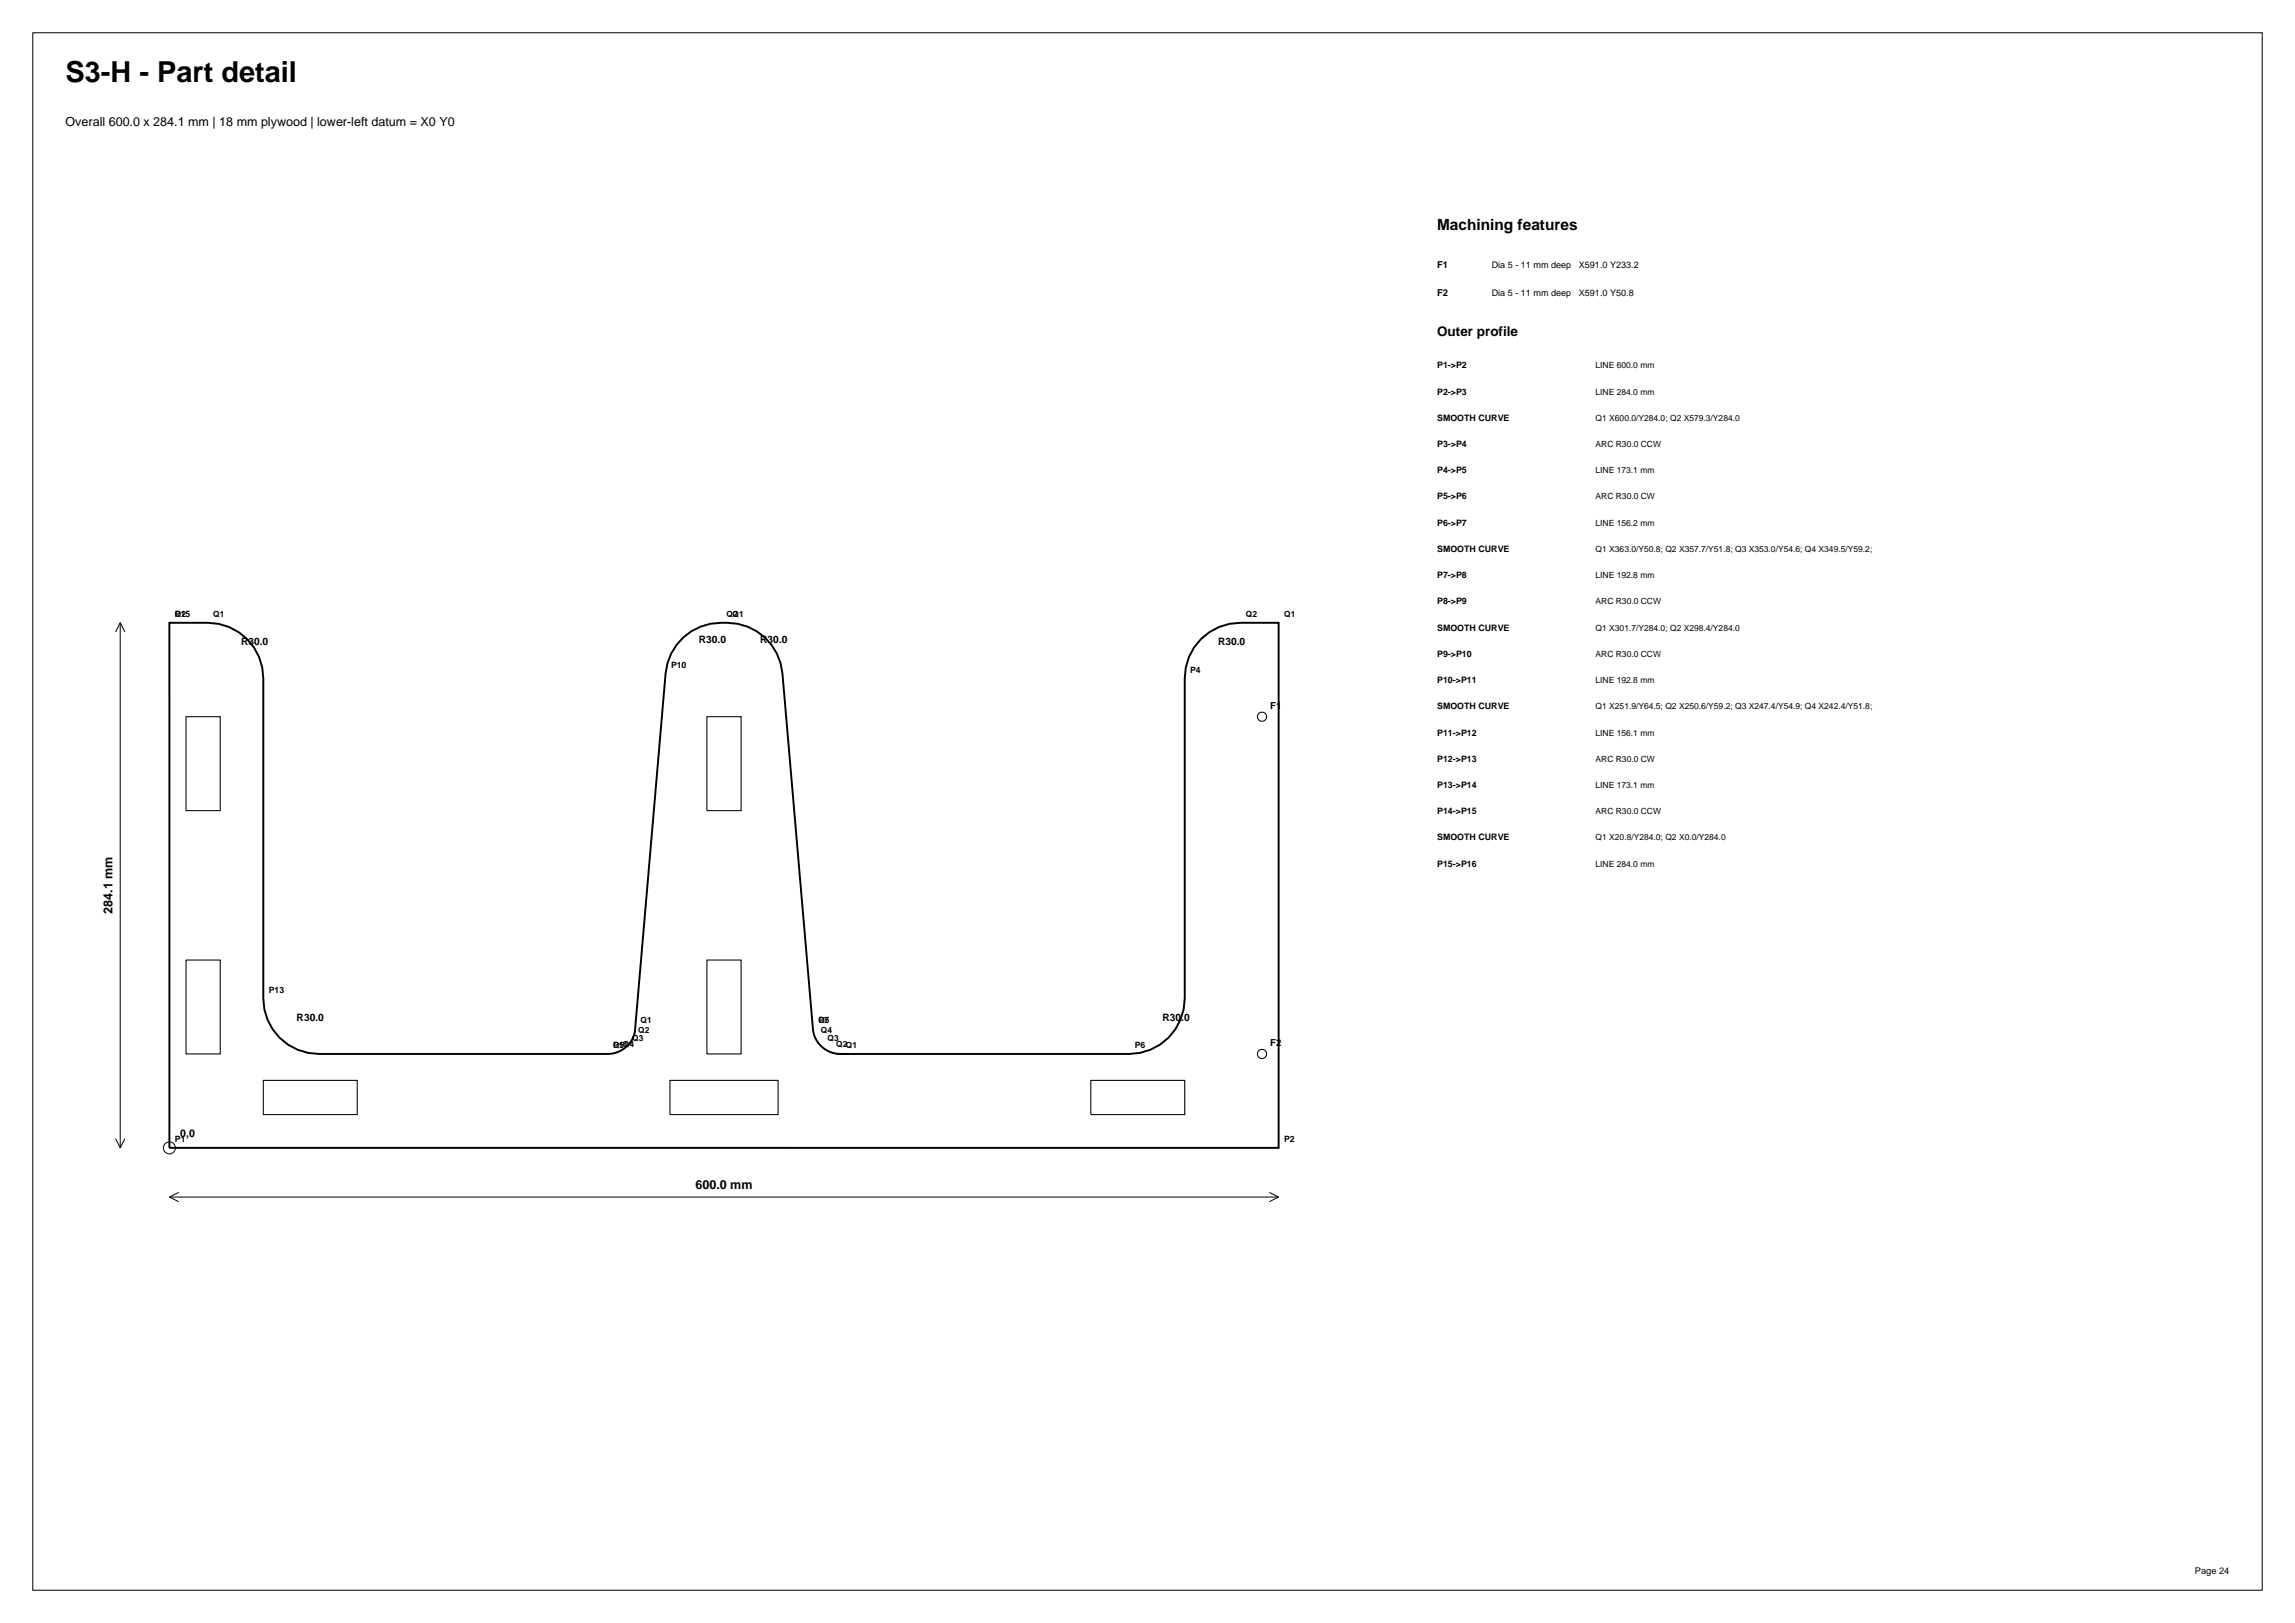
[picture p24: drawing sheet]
<svg xmlns="http://www.w3.org/2000/svg" width="420mm" height="297mm" viewBox="0 0 420 297" stroke-linecap="round" stroke-linejoin="round" font-family="sans-serif">
<defs><g id="words">
<text font-size="5.3" x="12" y="15">S3-H - Part detail</text>
<text font-size="2.8" x="263" y="42">Machining features</text>
<text font-size="2.5" x="263" y="61.4">Outer profile</text>
<g font-size="2.3">
<text x="12" y="23">Overall 600.0 x 284.1 mm | 18 mm plywood | lower-left datum = X0 Y0</text>
<text x="20.6" y="167.2" transform="rotate(-90 20.6 167.2)">284.1 mm</text>
<text x="127.3" y="217.7">600.0 mm</text>
</g>
<g font-size="1.9">
<text x="44.1" y="118.1">R30.0</text>
<text x="127.9" y="117.6">R30.0</text>
<text x="139.1" y="117.6">R30.0</text>
<text x="222.9" y="118">R30.0</text>
<text x="54.3" y="186.8">R30.0</text>
<text x="212.7" y="186.8">R30.0</text>
<text x="33" y="208.1">0,0</text>
</g>
<g font-size="1.8">
<text x="232.5" y="129.7">F1</text>
<text x="232.5" y="191.4">F2</text>
</g>
<g font-size="1.7">
<text x="263" y="49">F1</text>
<text x="273" y="49">Dia 5 - 11 mm deep</text>
<text x="288.9" y="49">X591.0 Y233.2</text>
<text x="263" y="54.2">F2</text>
<text x="273" y="54.2">Dia 5 - 11 mm deep</text>
<text x="288.9" y="54.2">X591.0 Y50.8</text>
<text x="401.7" y="288">Page 24</text>
</g>
<g font-size="1.6">
<text x="263" y="67.4">P1-&gt;P2</text>
<text x="292" y="67.4">LINE 600.0 mm</text>
<text x="263" y="72.2">P2-&gt;P3</text>
<text x="263" y="77">SMOOTH CURVE</text>
<text x="292" y="72.2">LINE 284.0 mm</text>
<text x="292" y="77">Q1 X600.0/Y284.0; Q2 X579.3/Y284.0</text>
<text x="263" y="81.8">P3-&gt;P4</text>
<text x="292" y="81.8">ARC R30.0 CCW</text>
<text x="263" y="86.6">P4-&gt;P5</text>
<text x="292" y="86.6">LINE 173.1 mm</text>
<text x="263" y="91.4">P5-&gt;P6</text>
<text x="292" y="91.4">ARC R30.0 CW</text>
<text x="263" y="96.2">P6-&gt;P7</text>
<text x="263" y="101">SMOOTH CURVE</text>
<text x="292" y="96.2">LINE 156.2 mm</text>
<text x="292" y="101">Q1 X363.0/Y50.8; Q2 X357.7/Y51.8; Q3 X353.0/Y54.6; Q4 X349.5/Y59.2;</text>
<text x="263" y="105.8">P7-&gt;P8</text>
<text x="292" y="105.8">LINE 192.8 mm</text>
<text x="32" y="113">Q2</text>
<text x="32" y="113">P15</text>
<text x="39" y="113">Q1</text>
<text x="133" y="113">Q2</text>
<text x="134.1" y="113">Q1</text>
<text x="228" y="113">Q2</text>
<text x="235" y="113">Q1</text>
<text x="263" y="110.6">P8-&gt;P9</text>
<text x="292" y="110.6">ARC R30.0 CCW</text>
<text x="263" y="115.4">SMOOTH CURVE</text>
<text x="292" y="115.4">Q1 X301.7/Y284.0; Q2 X298.4/Y284.0</text>
<text x="122.8" y="122.3">P10</text>
<text x="217.8" y="123.1">P4</text>
<text x="263" y="120.2">P9-&gt;P10</text>
<text x="263" y="125">P10-&gt;P11</text>
<text x="292" y="120.2">ARC R30.0 CCW</text>
<text x="292" y="125">LINE 192.8 mm</text>
<text x="263" y="129.8">SMOOTH CURVE</text>
<text x="292" y="129.8">Q1 X251.9/Y64.5; Q2 X250.6/Y59.2; Q3 X247.4/Y54.9; Q4 X242.4/Y51.8;</text>
<text x="263" y="134.6">P11-&gt;P12</text>
<text x="292" y="134.6">LINE 156.1 mm</text>
<text x="263" y="139.4">P12-&gt;P13</text>
<text x="292" y="139.4">ARC R30.0 CW</text>
<text x="263" y="144.2">P13-&gt;P14</text>
<text x="263" y="149">P14-&gt;P15</text>
<text x="292" y="144.2">LINE 173.1 mm</text>
<text x="292" y="149">ARC R30.0 CCW</text>
<text x="263" y="153.8">SMOOTH CURVE</text>
<text x="292" y="153.8">Q1 X20.8/Y284.0; Q2 X0.0/Y284.0</text>
<text x="263" y="158.6">P15-&gt;P16</text>
<text x="292" y="158.6">LINE 284.0 mm</text>
<text x="49.2" y="181.7">P13</text>
<text x="112.2" y="191.9">Q5Q4</text>
<text x="112.2" y="191.9">P11</text>
<text x="115.7" y="190.5">Q3</text>
<text x="116.8" y="189">Q2</text>
<text x="117.2" y="187.2">Q1</text>
<text x="149.8" y="187.2">Q5</text>
<text x="149.8" y="187.2">P7</text>
<text x="150.2" y="189">Q4</text>
<text x="151.4" y="190.6">Q3</text>
<text x="153" y="191.5">Q2Q1</text>
<text x="207.7" y="191.9">P6</text>
<text x="32" y="209">P1</text>
<text x="235" y="209.1">P2</text>
</g>
</g></defs>
<g fill="none" stroke="#000" stroke-width=".18">
<path d="M6 6h408v285h-408zM22 113.9v96.2M22 113.9l-.8 1.7M22 113.9l.8 1.7M21.2 208.4l.8 1.7M22.8 208.4l-.8 1.7M31 219.1h203M31 219.1l1.7 .8M32.7 218.2l-1.7 .9M232.3 218.2l1.7 .9M234 219.1l-1.7 .8"/>
<circle cx="31" cy="210.1" r="1.1"/>
</g>
<path d="M31 114h7a10.1 10.1 0 0 1 10.2 10.1v58.6a10.2 10.2 0 0 0 10.2 10.2h52.9l1-.2 1-.3 .9-.5 .8-.7 .8-1.3 .4-1.4 5.6-65.2a10.3 10.3 0 0 1 11.3-9.3 10.1 10.1 0 0 1 10.1 9.2l5.6 65.1 .3 1.5 .9 1.4 .8 .7 .9 .5 1 .3 1 .2h53a10.2 10.2 0 0 0 10.1-10.2v-58.6a10.1 10.1 0 0 1 10.2-10.1h7v96.1l-203-.1z" fill="none" stroke="#000" stroke-width=".35"/>
<g fill="none" stroke="#000" stroke-width=".19">
<path d="M34 131.2h6.3v17.1h-6.3zM129.4 131.2h6.2v17.1h-6.2zM34 175.7h6.3v17.2h-6.3zM129.4 175.7h6.2v17.2h-6.2zM48.2 197.7h17.2v6.3h-17.2zM122.6 197.7h19.8v6.3h-19.8zM199.6 197.7h17.2v6.3h-17.2z"/>
<circle cx="231" cy="131.2" r=".85"/>
<circle cx="231" cy="192.9" r=".85"/>
</g>
<use href="#words"/>
</svg>
